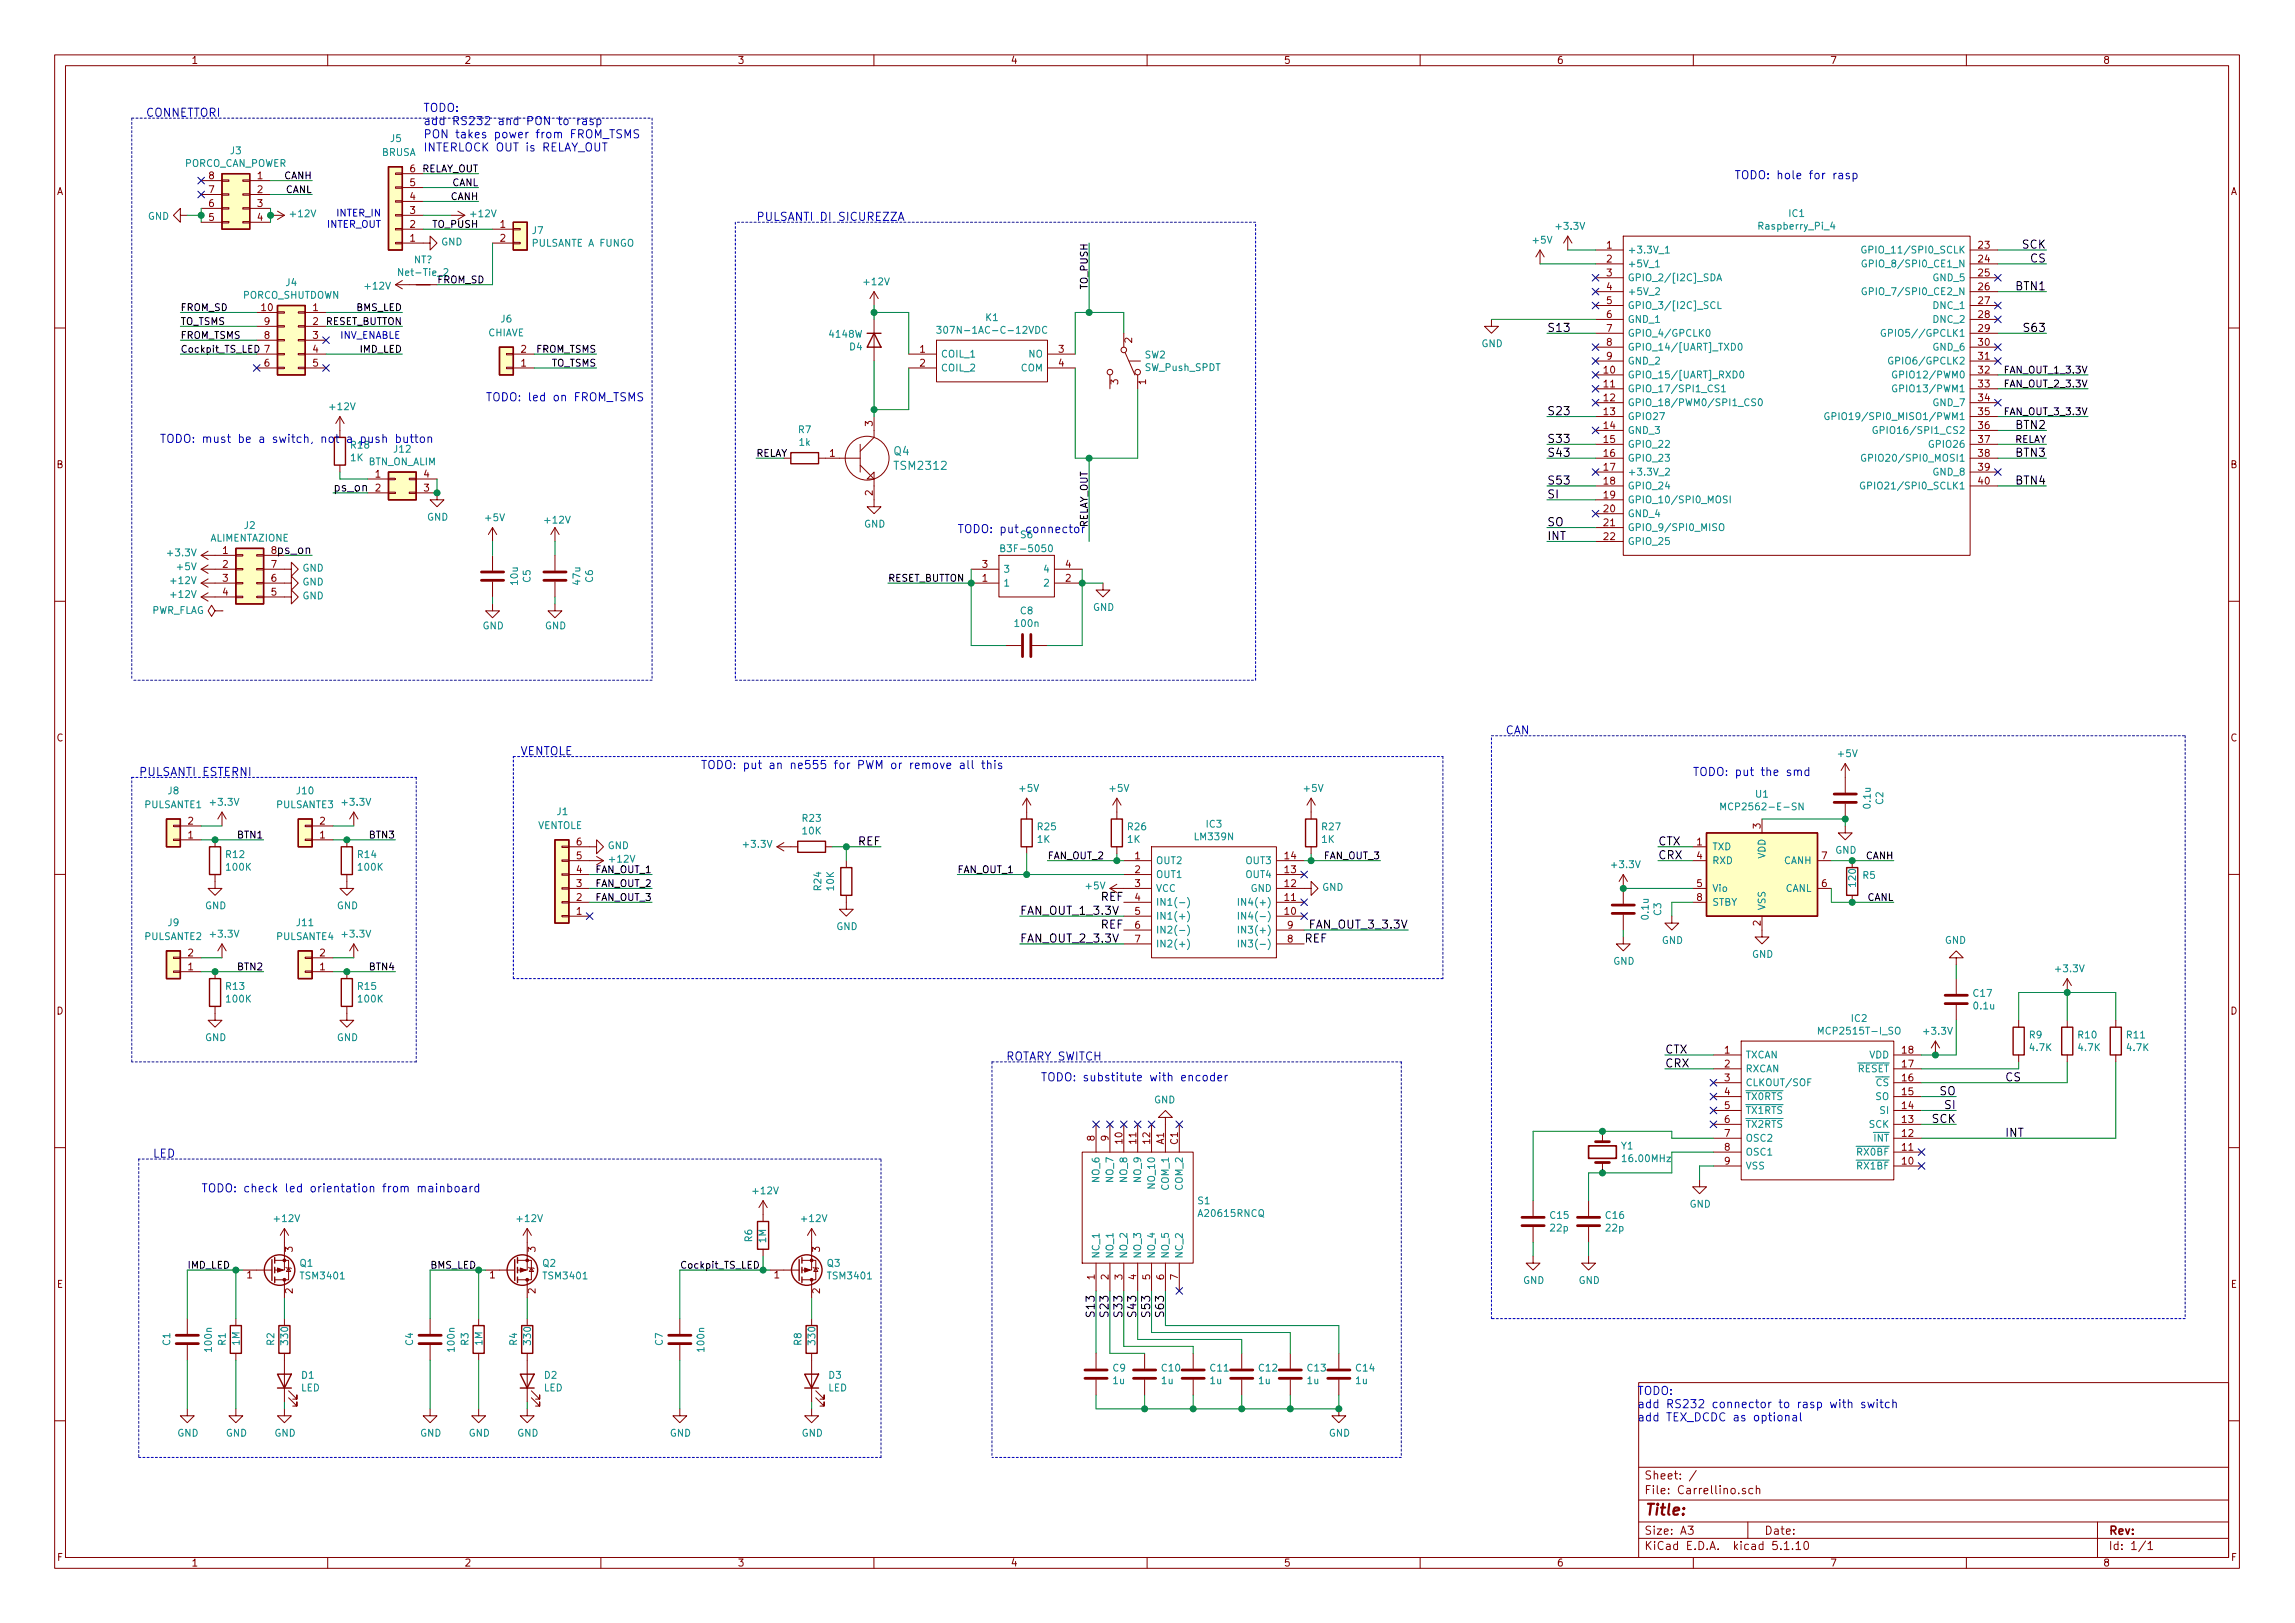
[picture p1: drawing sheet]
<svg xmlns="http://www.w3.org/2000/svg" width="420mm" height="297mm" viewBox="0 0 420 297" stroke-linecap="round" stroke-linejoin="round" font-family="sans-serif">
<defs><g id="words">
<text font-size="2.8" fill="#840000" x="301" y="277.3">Title:</text>
<g font-size="2.1" fill="#0000c2">
<text x="26.7" y="21.4">CONNETTORI</text>
<text x="77.5" y="20.5">TODO:</text>
<text x="77.5" y="22.9">add RS232 and PON to rasp</text>
<text x="77.5" y="25.3">PON takes power from FROM_TSMS</text>
<text x="77.5" y="27.7">INTERLOCK OUT is RELAY_OUT</text>
<text x="317.5" y="32.8">TODO: hole for rasp</text>
<text x="138.4" y="40.4">PULSANTI DI SICUREZZA</text>
<text x="88.9" y="73.4">TODO: led on FROM_TSMS</text>
<text x="29.2" y="81.1">TODO: must be a switch, not a push button</text>
<text x="175.3" y="97.6">TODO: put connector</text>
<text x="275.6" y="134.4">CAN</text>
<text x="25.4" y="142">PULSANTI ESTERNI</text>
<text x="95.2" y="138.2">VENTOLE</text>
<text x="128.3" y="140.8">TODO: put an ne555 for PWM or remove all this</text>
<text x="309.9" y="142">TODO: put the smd</text>
<text x="184.1" y="194.1">ROTARY SWITCH</text>
<text x="190.5" y="197.9">TODO: substitute with encoder</text>
<text x="27.9" y="211.9">LED</text>
<text x="36.8" y="218.2">TODO: check led orientation from mainboard</text>
<text x="299.7" y="255.3">TODO:</text>
<text x="299.7" y="257.7">add RS232 connector to rasp with switch</text>
<text x="299.7" y="260.1">add TEX_DCDC as optional</text>
</g>
<g font-size="2.1">
<text x="370.3" y="45.5">SCK</text>
<text x="369.2" y="53.1">BTN1</text>
<text x="371.8" y="48">CS</text>
<text x="283.2" y="60.7">S13</text>
<text x="370.9" y="60.7">S63</text>
<text x="283.2" y="76">S23</text>
<text x="283.2" y="83.6">S43</text>
<text x="283.2" y="81.1">S33</text>
<text x="369.2" y="78.5">BTN2</text>
<text x="369.2" y="83.6">BTN3</text>
<text x="61" y="90">ps_on</text>
<text x="283.2" y="88.7">S53</text>
<text x="369.2" y="88.7">BTN4</text>
<text x="283.2" y="91.2">SI</text>
<text x="51" y="101.4">ps_on</text>
<text x="283.2" y="98.8">INT</text>
<text x="283.2" y="96.3">SO</text>
<text x="157.1" y="154.7">REF</text>
<text x="303.5" y="154.7">CTX</text>
<text x="303.5" y="157.3">CRX</text>
<text x="186.7" y="167.4">FAN_OUT_1_3.3V</text>
<text x="201.6" y="164.9">REF</text>
<text x="186.7" y="172.5">FAN_OUT_2_3.3V</text>
<text x="201.6" y="170">REF</text>
<text x="238.8" y="172.5">REF</text>
<text x="240.2" y="170">FAN_OUT_3_3.3V</text>
<text x="304.8" y="192.8">CTX</text>
<text x="304.8" y="195.4">CRX</text>
<text x="367" y="197.9">CS</text>
<text x="355.1" y="200.4">SO</text>
<text x="356.2" y="203">SI</text>
<text x="353.7" y="205.5">SCK</text>
<text x="367" y="208.1">INT</text>
<text x="200.4" y="241.3" transform="rotate(-90 200.4 241.3)">S13</text>
<text x="202.9" y="241.3" transform="rotate(-90 202.9 241.3)">S23</text>
<text x="205.5" y="241.3" transform="rotate(-90 205.5 241.3)">S33</text>
<text x="208" y="241.3" transform="rotate(-90 208 241.3)">S43</text>
<text x="210.6" y="241.3" transform="rotate(-90 210.6 241.3)">S53</text>
<text x="213.1" y="241.3" transform="rotate(-90 213.1 241.3)">S63</text>
</g>
<g font-size="2.1" fill="#008484">
<text x="163.7" y="83.3">Q4</text>
<text x="164" y="86">TSM2312</text>
</g>
<g font-size="2.1" fill="#840000">
<text x="301" y="273.5">File: Carrellino.sch</text>
<text x="301" y="270.8">Sheet: /</text>
<text x="301" y="280.9">Size: A3</text>
<text x="323" y="280.9">Date:</text>
<text x="386" y="280.9">Rev:</text>
<text x="301" y="283.7">KiCad E.D.A. kicad 5.1.10</text>
<text x="386" y="283.7">Id: 1/1</text>
</g>
<g font-size="1.8" fill="#840000">
<text x="35" y="11.7">1</text>
<text x="85" y="11.7">2</text>
<text x="135" y="11.7">3</text>
<text x="185" y="11.7">4</text>
<text x="235" y="11.7">5</text>
<text x="285" y="11.7">6</text>
<text x="335" y="11.7">7</text>
<text x="385" y="11.7">8</text>
<text x="10.4" y="35.7">A</text>
<text x="38.3" y="35.3">7</text>
<text x="38.3" y="32.8">8</text>
<text x="47.1" y="32.8">1</text>
<text x="47.1" y="35.3">2</text>
<text x="75.1" y="34.1">5</text>
<text x="408.4" y="35.7">A</text>
<text x="38.3" y="40.4">5</text>
<text x="38.3" y="37.9">6</text>
<text x="47.1" y="37.9">3</text>
<text x="47.1" y="40.4">4</text>
<text x="75.1" y="41.7">2</text>
<text x="75.1" y="39.2">3</text>
<text x="75.1" y="36.6">4</text>
<text x="91.6" y="41.7">1</text>
<text x="75.1" y="44.2">1</text>
<text x="91.6" y="44.2">2</text>
<text x="294.2" y="45.5">1</text>
<text x="362.3" y="45.5">23</text>
<text x="294.2" y="48">2</text>
<text x="294.2" y="50.6">3</text>
<text x="294.2" y="53.1">4</text>
<text x="362.3" y="48">24</text>
<text x="362.3" y="50.6">25</text>
<text x="362.3" y="53.1">26</text>
<text x="47.9" y="56.9">10</text>
<text x="48.4" y="59.5">9</text>
<text x="57.3" y="56.9">1</text>
<text x="294.2" y="55.7">5</text>
<text x="294.2" y="58.2">6</text>
<text x="362.3" y="55.7">27</text>
<text x="362.3" y="58.2">28</text>
<text x="48.4" y="64.6">7</text>
<text x="48.4" y="62">8</text>
<text x="57.3" y="62">3</text>
<text x="57.3" y="64.6">4</text>
<text x="95.4" y="64.6">2</text>
<text x="168.4" y="64.6">1</text>
<text x="193.8" y="64.6">3</text>
<text x="207.3" y="62.7" transform="rotate(-90 207.3 62.7)">2</text>
<text x="294.2" y="60.7">7</text>
<text x="294.2" y="63.3">8</text>
<text x="294.2" y="65.8">9</text>
<text x="362.3" y="60.7">29</text>
<text x="362.3" y="63.3">30</text>
<text x="362.3" y="65.8">31</text>
<text x="48.4" y="67.1">6</text>
<text x="57.3" y="67.1">5</text>
<text x="95.4" y="67.1">1</text>
<text x="168.4" y="67.1">2</text>
<text x="193.8" y="67.1">4</text>
<text x="204.7" y="70.4" transform="rotate(-90 204.7 70.4)">3</text>
<text x="209.8" y="70.4" transform="rotate(-90 209.8 70.4)">1</text>
<text x="293.7" y="68.4">10</text>
<text x="293.7" y="70.9">11</text>
<text x="362.3" y="68.4">32</text>
<text x="362.3" y="70.9">33</text>
<text x="159.8" y="78" transform="rotate(-90 159.8 78)">3</text>
<text x="293.7" y="73.4">12</text>
<text x="293.7" y="76">13</text>
<text x="362.3" y="73.4">34</text>
<text x="362.3" y="76">35</text>
<text x="151.9" y="83.6">1</text>
<text x="293.7" y="78.5">14</text>
<text x="293.7" y="81.1">15</text>
<text x="293.7" y="83.6">16</text>
<text x="362.3" y="78.5">36</text>
<text x="362.3" y="81.1">37</text>
<text x="362.3" y="83.6">38</text>
<text x="10.4" y="85.7">B</text>
<text x="68.7" y="87.4">1</text>
<text x="68.7" y="90">2</text>
<text x="77.6" y="90">3</text>
<text x="77.6" y="87.4">4</text>
<text x="293.7" y="86.1">17</text>
<text x="293.7" y="88.7">18</text>
<text x="362.3" y="86.1">39</text>
<text x="362.3" y="88.7">40</text>
<text x="408.4" y="85.7">B</text>
<text x="159.8" y="90.7" transform="rotate(-90 159.8 90.7)">2</text>
<text x="293.7" y="91.2">19</text>
<text x="293.7" y="93.8">20</text>
<text x="40.8" y="101.4">1</text>
<text x="293.7" y="96.3">21</text>
<text x="293.7" y="98.8">22</text>
<text x="40.8" y="103.9">2</text>
<text x="40.8" y="106.5">3</text>
<text x="49.7" y="106.5">6</text>
<text x="49.7" y="103.9">7</text>
<text x="179.9" y="106.5">1</text>
<text x="179.9" y="103.9">3</text>
<text x="195.1" y="106.5">2</text>
<text x="195.1" y="103.9">4</text>
<text x="40.8" y="109">4</text>
<text x="49.7" y="109">5</text>
<text x="10.4" y="135.7">C</text>
<text x="408.4" y="135.7">C</text>
<text x="34.4" y="153.5">1</text>
<text x="34.4" y="150.9">2</text>
<text x="58.6" y="153.5">1</text>
<text x="58.6" y="150.9">2</text>
<text x="105.6" y="154.7">6</text>
<text x="310.7" y="154.7">1</text>
<text x="322.3" y="151.6" transform="rotate(-90 322.3 151.6)">3</text>
<text x="105.6" y="159.8">4</text>
<text x="105.6" y="157.3">5</text>
<text x="207.8" y="157.3">1</text>
<text x="207.8" y="159.8">2</text>
<text x="235.3" y="159.8">13</text>
<text x="235.3" y="157.3">14</text>
<text x="310.7" y="157.3">4</text>
<text x="333.5" y="157.3">7</text>
<text x="105.6" y="167.4">1</text>
<text x="105.6" y="164.9">2</text>
<text x="105.6" y="162.3">3</text>
<text x="207.8" y="162.3">3</text>
<text x="207.8" y="164.9">4</text>
<text x="207.8" y="167.4">5</text>
<text x="235.3" y="167.4">10</text>
<text x="235.3" y="164.9">11</text>
<text x="235.3" y="162.3">12</text>
<text x="310.7" y="162.3">5</text>
<text x="310.7" y="164.9">8</text>
<text x="333.5" y="162.3">6</text>
<text x="207.8" y="170">6</text>
<text x="207.8" y="172.5">7</text>
<text x="235.7" y="172.5">8</text>
<text x="235.7" y="170">9</text>
<text x="322.3" y="169.4" transform="rotate(-90 322.3 169.4)">2</text>
<text x="34.4" y="177.6">1</text>
<text x="34.4" y="175">2</text>
<text x="58.6" y="177.6">1</text>
<text x="58.6" y="175">2</text>
<text x="10.4" y="185.7">D</text>
<text x="408.4" y="185.7">D</text>
<text x="315.7" y="192.8">1</text>
<text x="315.7" y="195.4">2</text>
<text x="315.7" y="197.9">3</text>
<text x="348.3" y="197.9">16</text>
<text x="348.3" y="195.4">17</text>
<text x="348.3" y="192.8">18</text>
<text x="315.7" y="200.4">4</text>
<text x="315.7" y="203">5</text>
<text x="348.3" y="203">14</text>
<text x="348.3" y="200.4">15</text>
<text x="200.4" y="208.8" transform="rotate(-90 200.4 208.8)">8</text>
<text x="202.9" y="208.8" transform="rotate(-90 202.9 208.8)">9</text>
<text x="205.5" y="209.3" transform="rotate(-90 205.5 209.3)">10</text>
<text x="208" y="209.3" transform="rotate(-90 208 209.3)">11</text>
<text x="210.6" y="209.3" transform="rotate(-90 210.6 209.3)">12</text>
<text x="213.1" y="209.4" transform="rotate(-90 213.1 209.4)">A1</text>
<text x="215.6" y="209.4" transform="rotate(-90 215.6 209.4)">C1</text>
<text x="315.7" y="205.5">6</text>
<text x="315.7" y="208.1">7</text>
<text x="348.3" y="208.1">12</text>
<text x="348.3" y="205.5">13</text>
<text x="315.7" y="210.6">8</text>
<text x="315.7" y="213.1">9</text>
<text x="348.3" y="213.1">10</text>
<text x="348.3" y="210.6">11</text>
<text x="45.2" y="234">1</text>
<text x="53.6" y="229.1" transform="rotate(-90 53.6 229.1)">3</text>
<text x="89.7" y="234">1</text>
<text x="98" y="229.1" transform="rotate(-90 98 229.1)">3</text>
<text x="141.8" y="234">1</text>
<text x="150.1" y="229.1" transform="rotate(-90 150.1 229.1)">3</text>
<text x="10.4" y="235.7">E</text>
<text x="53.6" y="236.7" transform="rotate(-90 53.6 236.7)">2</text>
<text x="98" y="236.7" transform="rotate(-90 98 236.7)">2</text>
<text x="150.1" y="236.7" transform="rotate(-90 150.1 236.7)">2</text>
<text x="200.4" y="234.2" transform="rotate(-90 200.4 234.2)">1</text>
<text x="202.9" y="234.2" transform="rotate(-90 202.9 234.2)">2</text>
<text x="205.5" y="234.2" transform="rotate(-90 205.5 234.2)">3</text>
<text x="208" y="234.2" transform="rotate(-90 208 234.2)">4</text>
<text x="210.6" y="234.2" transform="rotate(-90 210.6 234.2)">5</text>
<text x="213.1" y="234.2" transform="rotate(-90 213.1 234.2)">6</text>
<text x="215.6" y="234.2" transform="rotate(-90 215.6 234.2)">7</text>
<text x="408.4" y="235.7">E</text>
<text x="10.5" y="285.7">F</text>
<text x="35" y="286.7">1</text>
<text x="85" y="286.7">2</text>
<text x="135" y="286.7">3</text>
<text x="185" y="286.7">4</text>
<text x="235" y="286.7">5</text>
<text x="285" y="286.7">6</text>
<text x="335" y="286.7">7</text>
<text x="385" y="286.7">8</text>
<text x="408.5" y="285.7">F</text>
</g>
<g font-size="1.8" fill="#008484">
<text x="42.2" y="28.2">J3</text>
<text x="69.9" y="28.5">BRUSA</text>
<text x="71.5" y="26">J5</text>
<text x="33.7" y="30.5">PORCO_CAN_POWER</text>
<text x="27.1" y="40.2">GND</text>
<text x="53.3" y="39.8">+12V</text>
<text x="86.3" y="39.8">+12V</text>
<text x="327.6" y="39.7">IC1</text>
<text x="80.8" y="44.9">GND</text>
<text x="97.5" y="42.8">J7</text>
<text x="97.6" y="45.1">PULSANTE A FUNGO</text>
<text x="280.7" y="44.6">+5V</text>
<text x="285.1" y="42">+3.3V</text>
<text x="297.9" y="46.4">+3.3V_1</text>
<text x="322.2" y="42">Raspberry_Pi_4</text>
<text x="342.4" y="46.4">GPIO_11/SPI0_SCLK</text>
<text x="52.4" y="52.4">J4</text>
<text x="67" y="53">+12V</text>
<text x="75.8" y="48.2">NT?</text>
<text x="158.3" y="52.2">+12V</text>
<text x="297.9" y="48.9">+5V_1</text>
<text x="297.9" y="51.5">GPIO_2/[I2C]_SDA</text>
<text x="342.5" y="48.9">GPIO_8/SPI0_CE1_N</text>
<text x="354" y="51.5">GND_5</text>
<text x="44.4" y="54.7">PORCO_SHUTDOWN</text>
<text x="91.7" y="59">J6</text>
<text x="180.5" y="58.8">K1</text>
<text x="297.9" y="54">+5V_2</text>
<text x="297.9" y="56.6">GPIO_3/[I2C]_SCL</text>
<text x="297.9" y="59.1">GND_1</text>
<text x="342.5" y="54">GPIO_7/SPI0_CE2_N</text>
<text x="354.1" y="56.6">DNC_1</text>
<text x="354.1" y="59.1">DNC_2</text>
<text x="89.4" y="61.6">CHIAVE</text>
<text x="152" y="61.8">4148W</text>
<text x="155.6" y="64.1">D4</text>
<text x="172.2" y="65.4">COIL_1</text>
<text x="173.4" y="61.1">307N-1AC-C-12VDC</text>
<text x="188.4" y="65.4">NO</text>
<text x="209.6" y="65.6">SW2</text>
<text x="271.2" y="63.5">GND</text>
<text x="297.9" y="61.6">GPIO_4/GPCLK0</text>
<text x="297.9" y="64.2">GPIO_14/[UART]_TXD0</text>
<text x="346.4" y="61.6">GPIO5//GPCLK1</text>
<text x="354" y="64.2">GND_6</text>
<text x="172.2" y="68">COIL_2</text>
<text x="186.9" y="68">COM</text>
<text x="209.6" y="67.9">SW_Push_SPDT</text>
<text x="297.9" y="69.3">GPIO_15/[UART]_RXD0</text>
<text x="297.9" y="71.8">GPIO_17/SPI1_CS1</text>
<text x="297.9" y="66.7">GND_2</text>
<text x="346.8" y="66.7">GPIO6/GPCLK2</text>
<text x="347.7" y="69.3">GPIO12/PWM0</text>
<text x="347.7" y="71.8">GPIO13/PWM1</text>
<text x="60.5" y="75.1">+12V</text>
<text x="297.9" y="74.3">GPIO_18/PWM0/SPI1_CS0</text>
<text x="297.9" y="76.9">GPIO27</text>
<text x="336.9" y="76.9">GPIO19/SPI0_MISO1/PWM1</text>
<text x="354" y="74.3">GND_7</text>
<text x="64.3" y="82.1">R18</text>
<text x="72.2" y="82.8">J12</text>
<text x="146.2" y="79.3">R7</text>
<text x="146.4" y="81.6">1k</text>
<text x="297.9" y="79.4">GND_3</text>
<text x="297.9" y="82">GPIO_22</text>
<text x="344.8" y="79.4">GPIO16/SPI1_CS2</text>
<text x="353.5" y="82">GPIO26</text>
<text x="64.2" y="84.4">1K</text>
<text x="67.4" y="85.2">BTN_ON_ALIM</text>
<text x="297.9" y="84.5">GPIO_23</text>
<text x="297.9" y="87">+3.3V_2</text>
<text x="297.9" y="89.6">GPIO_24</text>
<text x="342.4" y="89.6">GPIO21/SPI0_SCLK1</text>
<text x="342.7" y="84.5">GPIO20/SPI0_MOSI1</text>
<text x="354" y="87">GND_8</text>
<text x="78.2" y="95.3">GND</text>
<text x="89" y="95.4">+5V</text>
<text x="99.9" y="95.8">+12V</text>
<text x="297.9" y="92.1">GPIO_10/SPI0_MOSI</text>
<text x="297.9" y="94.7">GND_4</text>
<text x="30.9" y="101.8">+3.3V</text>
<text x="38.5" y="99.1">ALIMENTAZIONE</text>
<text x="44.8" y="96.8">J2</text>
<text x="158.2" y="96.6">GND</text>
<text x="184" y="101.1">B3F-5050</text>
<text x="186.9" y="98.5">S6</text>
<text x="297.9" y="97.2">GPIO_9/SPI0_MISO</text>
<text x="297.9" y="99.7">GPIO_25</text>
<text x="31.4" y="106.9">+12V</text>
<text x="32.5" y="104.4">+5V</text>
<text x="55.4" y="104.6">GND</text>
<text x="55.4" y="107.1">GND</text>
<text x="94.8" y="107" transform="rotate(-90 94.8 107)">10u</text>
<text x="97.1" y="106.6" transform="rotate(-90 97.1 106.6)">C5</text>
<text x="106.2" y="107" transform="rotate(-90 106.2 107)">47u</text>
<text x="108.6" y="106.6" transform="rotate(-90 108.6 106.6)">C6</text>
<text x="183.6" y="107.4">1</text>
<text x="183.6" y="104.8">3</text>
<text x="191.3" y="107.4">2</text>
<text x="191.3" y="104.8">4</text>
<text x="27.7" y="112.4">PWR_FLAG</text>
<text x="31.4" y="109.4">+12V</text>
<text x="55.4" y="109.7">GND</text>
<text x="186.8" y="112.4">C8</text>
<text x="200.1" y="111.8">GND</text>
<text x="88.3" y="115.2">GND</text>
<text x="99.8" y="115.2">GND</text>
<text x="186" y="114.7">100n</text>
<text x="336.6" y="138.6">+5V</text>
<text x="26.5" y="147.9">PULSANTE1</text>
<text x="30.8" y="145.4">J8</text>
<text x="38.7" y="147.5">+3.3V</text>
<text x="50.6" y="147.9">PULSANTE3</text>
<text x="54.4" y="145.4">J10</text>
<text x="62.8" y="147.5">+3.3V</text>
<text x="102" y="149.2">J1</text>
<text x="186.7" y="144.9">+5V</text>
<text x="203.3" y="144.9">+5V</text>
<text x="238.8" y="144.9">+5V</text>
<text x="316.3" y="148.3">MCP2562-E-SN</text>
<text x="321.5" y="146">U1</text>
<text x="342.5" y="147.8" transform="rotate(-90 342.5 147.8)">0.1u</text>
<text x="344.8" y="147.2" transform="rotate(-90 344.8 147.2)">C2</text>
<text x="98.4" y="151.7">VENTOLE</text>
<text x="111.3" y="155.4">GND</text>
<text x="136.3" y="155.2">+3.3V</text>
<text x="147" y="150.4">R23</text>
<text x="147" y="152.7">10K</text>
<text x="189.9" y="154.3">1K</text>
<text x="190" y="152">R25</text>
<text x="206.5" y="154.3">1K</text>
<text x="206.5" y="152">R26</text>
<text x="218.9" y="153.8">LM339N</text>
<text x="220.9" y="151.5">IC3</text>
<text x="242" y="154.3">1K</text>
<text x="242.1" y="152">R27</text>
<text x="313.4" y="155.6">TXD</text>
<text x="41.4" y="157">R12</text>
<text x="41.6" y="159.3">100K</text>
<text x="65.6" y="157">R14</text>
<text x="65.7" y="159.3">100K</text>
<text x="111.7" y="157.9">+12V</text>
<text x="211.6" y="158.2">OUT2</text>
<text x="211.6" y="160.7">OUT1</text>
<text x="228.2" y="160.7">OUT4</text>
<text x="228.2" y="158.2">OUT3</text>
<text x="295.2" y="158.9">+3.3V</text>
<text x="313.4" y="158.2">RXD</text>
<text x="323.2" y="157.2" transform="rotate(-90 323.2 157.2)">VDD</text>
<text x="326.6" y="158.2">CANH</text>
<text x="336" y="156.2">GND</text>
<text x="341.1" y="160.8">R5</text>
<text x="37.5" y="166.4">GND</text>
<text x="61.7" y="166.4">GND</text>
<text x="150.4" y="162.9" transform="rotate(-90 150.4 162.9)">R24</text>
<text x="152.7" y="162.9" transform="rotate(-90 152.7 162.9)">10K</text>
<text x="198.9" y="162.8">+5V</text>
<text x="211.6" y="163.2">VCC</text>
<text x="211.6" y="165.8">IN1(-)</text>
<text x="228" y="165.8">IN4(+)</text>
<text x="229" y="163.2">GND</text>
<text x="242.1" y="163">GND</text>
<text x="304.1" y="167.5" transform="rotate(-90 304.1 167.5)">C3</text>
<text x="313.4" y="163.2">Vio</text>
<text x="313.4" y="165.8">STBY</text>
<text x="323.2" y="166.7" transform="rotate(-90 323.2 166.7)">VSS</text>
<text x="326.8" y="163.2">CANL</text>
<text x="339.8" y="162.2" transform="rotate(-90 339.8 162.2)">120</text>
<text x="26.5" y="172">PULSANTE2</text>
<text x="30.8" y="169.5">J9</text>
<text x="38.7" y="171.6">+3.3V</text>
<text x="50.6" y="172">PULSANTE4</text>
<text x="54.4" y="169.5">J11</text>
<text x="62.8" y="171.6">+3.3V</text>
<text x="153.1" y="170.2">GND</text>
<text x="211.6" y="168.3">IN1(+)</text>
<text x="211.6" y="170.9">IN2(-)</text>
<text x="211.6" y="173.4">IN2(+)</text>
<text x="228" y="170.9">IN3(+)</text>
<text x="228.4" y="168.3">IN4(-)</text>
<text x="228.4" y="173.4">IN3(-)</text>
<text x="301.8" y="168.2" transform="rotate(-90 301.8 168.2)">0.1u</text>
<text x="304.2" y="172.8">GND</text>
<text x="356.1" y="172.7">GND</text>
<text x="295.4" y="176.6">GND</text>
<text x="320.8" y="175.3">GND</text>
<text x="376.5" y="177.9">+3.3V</text>
<text x="41.4" y="181.2">R13</text>
<text x="41.6" y="183.5">100K</text>
<text x="65.6" y="181.2">R15</text>
<text x="65.7" y="183.5">100K</text>
<text x="361.3" y="182.4">C17</text>
<text x="361.5" y="184.7">0.1u</text>
<text x="37.5" y="190.5">GND</text>
<text x="61.7" y="190.5">GND</text>
<text x="333.6" y="189.3">MCP2515T-I_SO</text>
<text x="339" y="187">IC2</text>
<text x="352.4" y="189.4">+3.3V</text>
<text x="371.6" y="190.1">R9</text>
<text x="380.5" y="190.1">R10</text>
<text x="389.4" y="190.1">R11</text>
<text x="319.5" y="193.7">TXCAN</text>
<text x="319.5" y="196.3">RXCAN</text>
<text x="340.1" y="196.3">RESET</text>
<text x="342.2" y="193.7">VDD</text>
<text x="371.7" y="192.4">4.7K</text>
<text x="380.6" y="192.4">4.7K</text>
<text x="389.5" y="192.4">4.7K</text>
<text x="211.3" y="201.9">GND</text>
<text x="319.5" y="198.8">CLKOUT/SOF</text>
<text x="319.5" y="201.3">TX0RTS</text>
<text x="319.5" y="203.9">TX1RTS</text>
<text x="343.4" y="201.3">SO</text>
<text x="343.5" y="198.8">CS</text>
<text x="344.3" y="203.9">SI</text>
<text x="319.5" y="206.4">TX2RTS</text>
<text x="319.5" y="209">OSC2</text>
<text x="342.2" y="206.4">SCK</text>
<text x="343.1" y="209">INT</text>
<text x="296.8" y="210.4">Y1</text>
<text x="297.4" y="212.7">16.00MHz</text>
<text x="319.5" y="211.5">OSC1</text>
<text x="319.5" y="214">VSS</text>
<text x="340.2" y="214">RX1BF</text>
<text x="340.2" y="211.5">RX0BF</text>
<text x="138" y="218.6">+12V</text>
<text x="201.3" y="216.2" transform="rotate(-90 201.3 216.2)">NO_6</text>
<text x="203.8" y="216.2" transform="rotate(-90 203.8 216.2)">NO_7</text>
<text x="206.4" y="216.2" transform="rotate(-90 206.4 216.2)">NO_8</text>
<text x="208.9" y="216.2" transform="rotate(-90 208.9 216.2)">NO_9</text>
<text x="211.5" y="217.2" transform="rotate(-90 211.5 217.2)">NO_10</text>
<text x="214" y="217.7" transform="rotate(-90 214 217.7)">COM_1</text>
<text x="216.5" y="217.7" transform="rotate(-90 216.5 217.7)">COM_2</text>
<text x="219.4" y="220.4">S1</text>
<text x="309.3" y="221">GND</text>
<text x="50.4" y="223.7">+12V</text>
<text x="94.8" y="223.7">+12V</text>
<text x="137.7" y="227.3" transform="rotate(-90 137.7 227.3)">R6</text>
<text x="140.3" y="227.4" transform="rotate(-90 140.3 227.4)">1M</text>
<text x="146.9" y="223.7">+12V</text>
<text x="219.7" y="222.7">A20615RNCQ</text>
<text x="283.9" y="223.1">C15</text>
<text x="283.9" y="225.4">22p</text>
<text x="294" y="223.1">C16</text>
<text x="294.1" y="225.4">22p</text>
<text x="54.9" y="231.8">Q1</text>
<text x="99.4" y="231.8">Q2</text>
<text x="151.5" y="231.8">Q3</text>
<text x="201.3" y="230.4" transform="rotate(-90 201.3 230.4)">NC_1</text>
<text x="203.8" y="230.4" transform="rotate(-90 203.8 230.4)">NO_1</text>
<text x="206.4" y="230.4" transform="rotate(-90 206.4 230.4)">NO_2</text>
<text x="208.9" y="230.4" transform="rotate(-90 208.9 230.4)">NO_3</text>
<text x="211.5" y="230.4" transform="rotate(-90 211.5 230.4)">NO_4</text>
<text x="214" y="230.4" transform="rotate(-90 214 230.4)">NO_5</text>
<text x="216.5" y="230.4" transform="rotate(-90 216.5 230.4)">NC_2</text>
<text x="55.2" y="234.1">TSM3401</text>
<text x="99.7" y="234.1">TSM3401</text>
<text x="151.7" y="234.1">TSM3401</text>
<text x="278.8" y="235">GND</text>
<text x="289" y="235">GND</text>
<text x="52.8" y="246" transform="rotate(-90 52.8 246)">330</text>
<text x="97.2" y="246" transform="rotate(-90 97.2 246)">330</text>
<text x="149.3" y="246" transform="rotate(-90 149.3 246)">330</text>
<text x="31.2" y="246.2" transform="rotate(-90 31.2 246.2)">C1</text>
<text x="38.8" y="247.2" transform="rotate(-90 38.8 247.2)">100n</text>
<text x="41.3" y="246.2" transform="rotate(-90 41.3 246.2)">R1</text>
<text x="43.9" y="246.2" transform="rotate(-90 43.9 246.2)">1M</text>
<text x="50.2" y="246.2" transform="rotate(-90 50.2 246.2)">R2</text>
<text x="75.6" y="246.2" transform="rotate(-90 75.6 246.2)">C4</text>
<text x="83.2" y="247.2" transform="rotate(-90 83.2 247.2)">100n</text>
<text x="85.8" y="246.2" transform="rotate(-90 85.8 246.2)">R3</text>
<text x="88.3" y="246.2" transform="rotate(-90 88.3 246.2)">1M</text>
<text x="94.7" y="246.2" transform="rotate(-90 94.7 246.2)">R4</text>
<text x="121.3" y="246.2" transform="rotate(-90 121.3 246.2)">C7</text>
<text x="129" y="247.2" transform="rotate(-90 129 247.2)">100n</text>
<text x="146.7" y="246.2" transform="rotate(-90 146.7 246.2)">R8</text>
<text x="203.8" y="251">C9</text>
<text x="212.8" y="251">C10</text>
<text x="221.6" y="251">C11</text>
<text x="230.5" y="251">C12</text>
<text x="239.4" y="251">C13</text>
<text x="248.3" y="251">C14</text>
<text x="55.1" y="254.6">LED</text>
<text x="55.2" y="252.3">D1</text>
<text x="99.5" y="254.6">LED</text>
<text x="99.7" y="252.3">D2</text>
<text x="151.6" y="254.6">LED</text>
<text x="151.8" y="252.3">D3</text>
<text x="203.8" y="253.3">1u</text>
<text x="212.7" y="253.3">1u</text>
<text x="221.6" y="253.3">1u</text>
<text x="230.5" y="253.3">1u</text>
<text x="239.4" y="253.3">1u</text>
<text x="248.3" y="253.3">1u</text>
<text x="32.5" y="262.9">GND</text>
<text x="41.4" y="262.9">GND</text>
<text x="50.2" y="262.9">GND</text>
<text x="76.9" y="262.9">GND</text>
<text x="85.8" y="262.9">GND</text>
<text x="94.7" y="262.9">GND</text>
<text x="122.6" y="262.9">GND</text>
<text x="146.8" y="262.9">GND</text>
<text x="243.3" y="262.9">GND</text>
</g>
<g font-size="1.8">
<text x="52" y="32.8">CANH</text>
<text x="52.2" y="35.3">CANL</text>
<text x="75.1" y="31.5">6 RELAY_OUT</text>
<text x="82.7" y="34.1">CANL</text>
<text x="79.3" y="41.7">TO_PUSH</text>
<text x="82.5" y="36.6">CANH</text>
<text x="73.5" y="50.5">Net-Tie_2</text>
<text x="80" y="51.9">FROM_SD</text>
<text x="199.1" y="52.8" transform="rotate(-90 199.1 52.8)">TO_PUSH</text>
<text x="33" y="56.9">FROM_SD</text>
<text x="33" y="59.5">TO_TSMS</text>
<text x="57.3" y="59.5">2 RESET_BUTTON</text>
<text x="65.2" y="56.9">BMS_LED</text>
<text x="33" y="62">FROM_TSMS</text>
<text x="33" y="64.6">Cockpit_TS_LED</text>
<text x="65.9" y="64.6">IMD_LED</text>
<text x="98.1" y="64.6">FROM_TSMS</text>
<text x="100.9" y="67.1">TO_TSMS</text>
<text x="367.3" y="68.4">FAN_OUT_1_3.3V</text>
<text x="367.3" y="70.9">FAN_OUT_2_3.3V</text>
<text x="367.3" y="76">FAN_OUT_3_3.3V</text>
<text x="138.4" y="83.6">RELAY</text>
<text x="368.7" y="81.1">RELAY</text>
<text x="49.7" y="101.4">8</text>
<text x="162.6" y="106.5">RESET_BUTTON</text>
<text x="43.6" y="153.5">BTN1</text>
<text x="67.8" y="153.5">BTN3</text>
<text x="109.1" y="159.8">FAN_OUT_1</text>
<text x="175.3" y="159.8">FAN_OUT_1</text>
<text x="191.8" y="157.3">FAN_OUT_2</text>
<text x="242.4" y="157.3">FAN_OUT_3</text>
<text x="341.6" y="157.3">CANH</text>
<text x="109.1" y="164.9">FAN_OUT_3</text>
<text x="109.1" y="162.3">FAN_OUT_2</text>
<text x="341.8" y="164.9">CANL</text>
<text x="43.6" y="177.6">BTN2</text>
<text x="67.8" y="177.6">BTN4</text>
<text x="34.3" y="232.2">IMD_LED</text>
<text x="78.7" y="232.2">BMS_LED</text>
<text x="124.5" y="232.2">Cockpit_TS_LED</text>
</g>
<g font-size="1.8" fill="#0000c2">
<text x="59.8" y="41.7">INTER_OUT</text>
<text x="61.8" y="39.6">INTER_IN</text>
<text x="62.2" y="62">INV_ENABLE</text>
<text x="199.1" y="96.6" transform="rotate(-90 199.1 96.6)">RELAY_OUT</text>
</g>
</g></defs>
<g fill="none" stroke="#840000" stroke-width=".18">
<path d="M10 10h400v277h-400zM12 12h396v273.1h-396zM60 10v2M110 10v2M160 10v2M210 10v2M260 10v2M310 10v2M360 10v2M33 39.4v-1.3l-1.3 1.3 1.3 1.3v-1.3h1.3M36.8 33.1h3.8M36.8 35.6h3.8"/>
<path d="M36.8 38.1h3.8M40.6 38h1.3v.3h-1.3zM40.6 32.9h1.3v.3h-1.3zM40.6 35.5h1.3v.2h-1.3zM44.4 38h1.3v.3h-1.3zM44.4 32.9h1.3v.3h-1.3zM44.4 35.5h1.3v.2h-1.3zM45.7 33.1h3.8M45.7 35.6h3.8M45.7 38.1h3.8M49.5 39.4h2.6M50.8 38.6l1.3 .8"/>
<path d="M52.1 39.4l-1.3 .8M72.4 34.2h1.3v.3h-1.3zM72.4 31.7h1.3v.2h-1.3zM72.4 36.7h1.3v.3h-1.3zM72.4 39.3h1.3v.2h-1.3zM73.7 39.4h3.8M73.7 36.9h3.8M73.7 34.3h3.8M73.7 31.8h3.8M82.5 39.4h2.6M83.8 38.6l1.3 .8M85.1 39.4l-1.3 .8"/>
<path d="M36.8 40.7h3.8M40.6 40.5h1.3v.3h-1.3zM44.4 40.5h1.3v.3h-1.3zM45.7 40.7h3.8M47 57.2h3.8M47 59.7h3.8M50.8 59.6h1.3v.3h-1.3zM50.8 57.1h1.3v.2h-1.3zM54.6 59.6h1.3v.3h-1.3zM54.6 57.1h1.3v.2h-1.3zM55.9 57.2h3.8M55.9 59.7h3.8"/>
<path d="M72.4 41.8h1.3v.3h-1.3zM72.4 44.4h1.3v.2h-1.3zM72.4 52.1l1.3 .8M72.4 52.1h7.6M73.7 44.5h5v-1.3l1.3 1.3-1.3 1.3v-1.3M73.7 41.9h3.8M73.7 51.3l-1.3 .8M90.2 41.9h3.8M90.2 44.5h3.8M94 44.4h1.2v.2h-1.2zM94 41.8h1.2v.3h-1.2zM160 53.4v2.5"/>
<path d="M160 58.5v7.6M160 53.4l-.7 1.2M160 53.4l.8 1.2M273 58.5v1.2h1.3l-1.3 1.3-1.2-1.3h1.2M281.9 45.8l-.7 1.2M281.9 45.8v2.5M281.9 45.8l.8 1.2M287 43.2l-.7 1.3M287 43.2v2.6M287 43.2l.8 1.3M292.1 45.8h5.1M292.1 48.3h5.1"/>
<path d="M292.1 50.8h5.1M292.1 53.4h5.1M292.1 55.9h5.1M292.1 58.5h5.1M297.2 43.2h63.5v58.4h-63.5zM360.7 45.8h5.1M360.7 48.3h5.1M360.7 50.8h5.1M360.7 53.4h5.1M360.7 55.9h5.1M360.7 58.5h5.1M10 60h2"/>
<path d="M47 64.8h3.8M47 67.3h3.8M47 62.3h3.8M50.8 67.2h1.3v.3h-1.3zM50.8 64.7h1.3v.2h-1.3zM50.8 62.1h1.3v.3h-1.3zM54.6 67.2h1.3v.3h-1.3zM54.6 64.7h1.3v.2h-1.3zM54.6 62.1h1.3v.3h-1.3zM55.9 64.8h3.8M55.9 67.3h3.8M55.9 62.3h3.8"/>
<path d="M62.2 76.2l-.7 1.3M62.2 76.2v3.8M62.2 76.2l.8 1.3M92.7 64.7h1.3v.2h-1.3zM92.7 67.2h1.3v.3h-1.3zM94 64.8h3.8M94 67.3h3.8M160 76.2v3.8l-2.5 2.6M166.4 64.8h5M166.4 67.3h5M171.4 62.3h20.4v7.6h-20.4zM191.8 64.8h5"/>
<path d="M191.8 67.3h5M203.2 68.6v2.6M205.7 61v2.5M206 64.6l1.8 4M206.8 66.1h2M208.3 68.6v2.6M292.1 68.6h5.1M292.1 71.2h5.1M292.1 73.7h5.1M292.1 76.2h5.1M292.1 78.8h5.1M292.1 61h5.1"/>
<path d="M292.1 63.5h5.1M292.1 66.1h5.1M360.7 68.6h5.1M360.7 71.2h5.1M360.7 73.7h5.1M360.7 76.2h5.1M360.7 78.8h5.1M360.7 61h5.1M360.7 63.5h5.1M360.7 66.1h5.1M408 60h2M62.2 85.1v1.3"/>
<path d="M67.3 87.7h3.8M67.3 90.2h3.8M71.1 90.1h1.3v.2h-1.3zM71.1 87.5h1.3v.3h-1.3zM74.9 90.1h1.3v.2h-1.3zM74.9 87.5h1.3v.3h-1.3zM76.2 90.2h3.8v1.3h1.3l-1.3 1.2-1.3-1.2h1.3M76.2 87.7h3.8M90.2 96.6l-.8 1.2M90.2 96.6v2.5M90.2 96.6l.7 1.2M101.6 96.6v2.5"/>
<path d="M101.6 96.6l-.8 1.2M101.6 96.6l.8 1.2M149.9 83.9h3.8M153.7 83.9h3.8zM157.5 81.3v5.1zM157.5 85.1l2.5 2.6v5h1.3l-1.3 1.3-1.3-1.3h1.3M160 86.4v1.3h-1.3zM292.1 83.9h5.1M292.1 81.3h5.1M292.1 86.4h5.1M292.1 88.9h5.1M292.1 91.5h5.1"/>
<path d="M292.1 94h5.1M292.1 96.6h5.1M292.1 99.1h5.1M360.7 83.9h5.1M360.7 81.3h5.1M360.7 86.4h5.1M360.7 88.9h5.1M10 110h2M36.8 106.7h6.4M36.8 104.2h6.4M36.8 101.6h6.4M36.8 109.3h6.4"/>
<path d="M36.8 101.6l1.3 .8M36.8 104.2l1.3 .7M36.8 109.3l1.3 .7M36.8 106.7l1.3 .8M38.1 100.9l-1.3 .7M38.1 103.4l-1.3 .8M38.1 108.5l-1.3 .8M38.1 106l-1.3 .7M39.4 111.8l-.7-1-.6 1 .6 1 .7-1h1.2M40.6 111.8h.1M43.2 109.1h1.2v.3h-1.2zM43.2 106.6h1.2v.2h-1.2z"/>
<path d="M43.2 101.5h1.2v.3h-1.2zM43.2 104h1.2v.3h-1.2zM47 109.1h1.3v.3h-1.3zM47 106.6h1.3v.2h-1.3zM47 101.5h1.3v.3h-1.3zM47 104h1.3v.3h-1.3zM48.3 104.2h5v-1.3l1.3 1.3-1.3 1.2v-1.2M48.3 109.3h5v-1.3l1.3 1.3-1.3 1.2v-1.2M48.3 106.7h5v-1.3l1.3 1.3-1.3 1.3v-1.3M48.3 101.6h3.8M90.2 110.5v1.3h1.2l-1.2 1.3-1.3-1.3h1.3M90.2 101.6v2.8"/>
<path d="M90.2 106.5v2.8M101.6 110.5v1.3h1.3l-1.3 1.3-1.3-1.3h1.3M101.6 101.6v2.8M101.6 106.5v2.8M177.8 106.7h5.1M177.8 104.2h5.1M182.9 101.6h10.1v7.7h-10.1zM184.1 118.1h2.8M189 118.1h2.8M193 106.7h5.1M193 104.2h5.1M201.9 106.7v1.3h1.3l-1.3 1.3-1.2-1.3h1.2"/>
<path d="M408 110h2M337.8 139.7v5.4M337.8 139.7l-.7 1.3M337.8 139.7l.8 1.3M31.7 151h1.3v.3h-1.3zM31.7 153.6h1.3v.2h-1.3zM33 153.7h3.8M33 151.2h3.8M39.4 153.7v1.3M40.6 148.6l-.7 1.3M40.6 148.6v2.6M40.6 148.6l.8 1.3"/>
<path d="M55.9 151h1.2v.3h-1.2zM55.9 153.6h1.2v.2h-1.2zM57.1 153.7h3.9M57.1 151.2h3.9M63.5 153.7v1.3M64.8 148.6v2.6M64.8 148.6l-.8 1.3M64.8 148.6l.7 1.3M102.9 157.4h1.2v.2h-1.2zM102.9 154.8h1.2v.3h-1.2zM102.9 159.9h1.2v.3h-1.2zM104.1 155h5.1v-1.3l1.3 1.3-1.3 1.2v-1.2"/>
<path d="M104.1 157.5h6.4M109.2 156.8l1.3 .7M110.5 157.5l-1.3 .8M142.2 155h3.8M142.2 155l1.3 .7M143.5 154.2l-1.3 .8M151.1 155h1.3M154.9 157.5v1.3M188 146.1l-.8 1.3M188 146.1v3.8M188 155v1.2M188 146.1l.7 1.3"/>
<path d="M204.5 146.1l-.8 1.3M204.5 146.1v3.8M204.5 155v1.2M204.5 146.1l.7 1.3M205.7 157.5h5.1M210.8 155h22.9v20.3h-22.9zM233.7 157.5h5.1M240 146.1l-.7 1.3M240 146.1v3.8M240 155v1.2M240 146.1l.8 1.3M309.9 157.5h2.5"/>
<path d="M309.9 155h2.5M322.6 149.9v2.5M332.7 157.5h2.6M337.8 151.2v1.2h1.3l-1.3 1.3-1.3-1.3h1.3M337.8 147.1v2.8M339.1 157.5v1.3M10 160h2M31.7 175.2h1.3v.2h-1.3zM31.7 177.7h1.3v.3h-1.3zM33 177.8h3.8M33 175.3h3.8M39.4 160.1v2.5h1.2l-1.2 1.3-1.3-1.3h1.3"/>
<path d="M39.4 177.8v1.3M40.6 172.8v2.5M40.6 172.8l-.7 1.2M40.6 172.8l.8 1.2M55.9 175.2h1.2v.2h-1.2zM55.9 177.7h1.2v.3h-1.2zM57.1 177.8h3.9M57.1 175.3h3.9M63.5 160.1v2.5h1.3l-1.3 1.3-1.3-1.3h1.3M63.5 177.8v1.3M64.8 172.8l-.8 1.2M64.8 172.8v2.5"/>
<path d="M64.8 172.8l.7 1.2M102.9 165h1.2v.3h-1.2zM102.9 167.5h1.2v.3h-1.2zM102.9 162.5h1.2v.2h-1.2zM104.1 160.1h3.8M104.1 167.7h3.8M104.1 165.1h3.8M104.1 162.6h3.8M154.9 163.9v2.5h1.3l-1.3 1.3-1.2-1.3h1.2M203.2 162.6h7.6M203.2 162.6l1.3 .8M204.5 161.8l-1.3 .8"/>
<path d="M205.7 160.1h5.1M205.7 167.7h5.1M205.7 165.1h5.1M205.7 170.2h5.1M205.7 172.8h5.1M233.7 162.6h6.3v-1.3l1.3 1.3-1.3 1.3v-1.3M233.7 160.1h5.1M233.7 167.7h5.1M233.7 165.1h5.1M233.7 170.2h5.1M233.7 172.8h5.1M297.2 171.5v1.3h1.2l-1.2 1.2-1.3-1.2h1.3"/>
<path d="M297.2 160.1l-.8 1.2M297.2 160.1v5.3M297.2 167.4v2.8M297.2 160.1l.7 1.2M306.1 167.7v1.2h1.2l-1.2 1.3-1.3-1.3h1.3M309.9 165.1h2.5M309.9 162.6h2.5M322.6 167.7v3.8h1.2l-1.2 1.3-1.3-1.3h1.3M332.7 162.6h2.6M339.1 163.9v1.2M358.1 175.3h1.3l-1.3-1.3-1.2 1.3h1.2v1.3M358.1 179.1v2.8"/>
<path d="M378.5 179.1l-.8 1.3M378.5 179.1v2.5M378.5 179.1l.7 1.3M408 160h2M39.4 184.2v2.5h1.2l-1.2 1.3-1.3-1.3h1.3M63.5 184.2v2.5h1.3l-1.3 1.3-1.3-1.3h1.3M313.7 193.1h5.1M313.7 198.2h5.1M313.7 195.6h5.1M318.8 190.5h27.9v25.4h-27.9zM346.7 193.1h5.1M346.7 198.2h5.1"/>
<path d="M346.7 195.6h5.1M354.3 190.5l-.7 1.3M354.3 190.5v2.6M354.3 190.5l.8 1.3M358.1 183.9v2.8M369.6 186.7v1.3M369.6 193.1v1.2M378.5 186.7v1.3M378.5 193.1v1.2M387.3 186.7v1.3M387.3 193.1v1.2M10 210h2"/>
<path d="M139.7 219.7l-.8 1.3M139.7 219.7v3.9M139.7 219.7l.8 1.3M198.1 210.9h20.3v20.3h-20.3zM200.7 205.8v5.1M203.2 205.8v5.1M205.7 205.8v5.1M208.3 205.8v5.1M210.8 205.8v5.1M213.4 204.5h1.2l-1.2-1.3-1.3 1.3h1.3v6.4M215.9 205.8v5.1M280.7 219.7v2.8"/>
<path d="M290.8 219.7v2.8M293.4 207v2M293.4 212.8v1.9M311.1 215.9v1.3h1.3l-1.3 1.3-1.2-1.3h1.2M313.7 213.4h5.1M313.7 210.9h5.1M313.7 208.3h5.1M313.7 205.8h5.1M313.7 203.2h5.1M313.7 200.7h5.1M346.7 213.4h5.1M346.7 210.9h5.1"/>
<path d="M346.7 208.3h5.1M346.7 205.8h5.1M346.7 203.2h5.1M346.7 200.7h5.1M408 210h2M44.4 232.4h5.4M50.3 230.7h2.5v3.5h-2.5M52.1 224.8v7.6h-1.8M52.1 224.8l-.8 1.3M52.1 234.2v3.3M52.1 224.8l.7 1.3M52.3 231.9l.2 .2h.7l.1 .1"/>
<path d="M52.8 232.1l.4 .6h-.7zM88.9 232.4h5.3M94.7 230.7h2.6v3.5h-2.6M96.5 224.8v7.6h-1.8M96.5 234.2v3.3M96.5 224.8l-.7 1.3M96.5 224.8l.8 1.3M96.8 231.9l.1 .2h.8l.1 .1M97.3 232.1l.4 .6h-.8zM139.7 228.6v1.3M141 232.4h5.3M146.8 230.7h2.6v3.5h-2.6"/>
<path d="M148.6 224.8v7.6h-1.8M148.6 234.2v3.3M148.6 224.8l-.8 1.3M148.6 224.8l.8 1.3M148.8 231.9l.2 .2h.7l.2 .1M149.4 232.1l.3 .6h-.7zM200.7 231.2v5.1M203.2 231.2v5.1M205.7 231.2v5.1M208.3 231.2v5.1M210.8 231.2v5.1M213.4 231.2v5.1"/>
<path d="M215.9 231.2v5.1M280.7 229.9v1.3h1.2l-1.2 1.2-1.3-1.2h1.3M280.7 224.6v2.8M290.8 229.9v1.3h1.3l-1.3 1.2-1.2-1.2h1.2M290.8 224.6v2.8M34.3 257.8v1.3h1.3l-1.3 1.3-1.3-1.3h1.3M34.3 241.3v2.8M34.3 246.2v2.8M43.2 257.8v1.3h1.2l-1.2 1.3-1.3-1.3h1.3M43.2 241.3v1.3M43.2 247.7v1.3M52.1 257.8v1.3h1.2l-1.2 1.3-1.3-1.3h1.3"/>
<path d="M52.1 241.3v1.3M52.1 247.7v8.9M52.8 255.8l1.6 1.5v-.7v.7h-.8M52.8 254.5l1.6 1.6v-.8v.8h-.8M78.7 257.8v1.3h1.3l-1.3 1.3-1.2-1.3h1.2M78.7 241.3v2.8M78.7 246.2v2.8M87.6 257.8v1.3h1.3l-1.3 1.3-1.2-1.3h1.2M87.6 241.3v1.3M87.6 247.7v1.3M96.5 257.8v1.3h1.3l-1.3 1.3-1.3-1.3h1.3M96.5 241.3v1.3"/>
<path d="M96.5 247.7v8.9M97.3 255.8l1.5 1.5v-.7v.7h-.8M97.3 254.5l1.5 1.6v-.8v.8h-.8M124.5 257.8v1.3h1.2l-1.2 1.3-1.3-1.3h1.3M124.5 241.3v2.8M124.5 246.2v2.8M148.6 257.8v1.3h1.3l-1.3 1.3-1.3-1.3h1.3M148.6 241.3v1.3M148.6 247.7v8.9M149.4 255.8l1.5 1.5v-.7v.7h-.8M149.4 254.5l1.5 1.6v-.8v.8h-.8M200.7 247.7v2.8"/>
<path d="M200.7 252.5v2.8M209.5 247.7v2.8M209.5 252.5v2.8M218.4 247.7v2.8M218.4 252.5v2.8M227.3 247.7v2.8M227.3 252.5v2.8M236.2 247.7v2.8M236.2 252.5v2.8M245.1 257.8v1.3h1.3l-1.3 1.3-1.3-1.3h1.3M245.1 247.7v2.8M245.1 252.5v2.8"/>
<path d="M300 253h108v32.1h-108zM10 260h2M300 278.5h108M300 274.5h108M300 268.5h108M309 279.3h1l-.5 .6 .4 .1v.7l-.2 .1-.7-.1M310.5 269.1l-1.2 2M319.5 272.5l-.3-.1-.2 .2v.2l.5 .2v.3h-.5M320 278.5v3M320.9 272.5l-.4-.1-.3 .3v.6l.3 .1 .4-.1M321.5 272.5l.2-.1 .4 .1 .1 .9M321.5 271.9v1.5"/>
<path d="M384 278.5v6.6M408 260h2M60 285.1v1.9M110 285.1v1.9M160 285.1v1.9M210 285.1v1.9M260 285.1v1.9M300 281.5h108M310 285.1v1.9M326.7 282.5l.4-.4v1.5M326.7 283.6h.8M328.2 283.5v.1"/>
<path d="M328.8 282.5l.4-.4v1.5M328.8 283.6h.9M330.4 282.3l.3-.2a.94 .94 0 0 1 0 1.5l-.4-.3v-.6zM360 285.1v1.9M392.8 282l-1.3 2M393.2 282.5l.5-.4v1.5M393.2 283.6h.9"/>
<circle cx="203.2" cy="68.1" r=".51"/>
<circle cx="205.7" cy="64" r=".51"/>
<circle cx="208.3" cy="68.1" r=".51"/>
<circle cx="158.7" cy="83.9" r="4"/>
</g>
<g fill="none" stroke="#840000" stroke-width=".25">
<path d="M40.6 31.8h5.1v10.1h-5.1zM71.1 30.5h2.6v15.3h-2.6zM50.8 55.9h5.1v12.7h-5.1zM76.2 52.1h2.5M94 40.7h2.5v5.1h-2.5zM91.4 63.5h2.6v5.1h-2.6zM158.7 61h2.6M160 61l1.3 2.5h-2.6zM61.2 80h2v5.1h-2zM71.1 86.4h5.1v5.1h-5.1zM144.8 82.8h5.1v2.1h-5.1zM43.2 100.4h5.1v10.1h-5.1z"/>
<path d="M30.5 149.9h2.5v5.1h-2.5zM38.4 155h2v5.1h-2zM54.6 149.9h2.5v5.1h-2.5zM62.5 155h2v5.1h-2zM101.6 153.7h2.5v15.2h-2.5zM146 154h5.1v2h-5.1zM153.9 158.8h2.1v5.1h-2.1zM186.9 149.9h2.1v5.1h-2.1zM203.5 149.9h2v5.1h-2zM239 149.9h2v5.1h-2zM312.4 152.4h20.3v15.3h-20.3zM338.1 158.8h2v5.1h-2z"/>
<path d="M30.5 174h2.5v5.1h-2.5zM38.4 179.1h2v5.1h-2zM54.6 174h2.5v5.1h-2.5zM62.5 179.1h2v5.1h-2zM368.6 188h2v5.1h-2zM377.4 188h2.1v5.1h-2.1zM386.3 188h2.1v5.1h-2.1zM49.8 230.5v3.9M50.3 230.2v1M50.3 231.9v1.1M50.3 233.7v1M94.2 230.5v3.9"/>
<path d="M94.7 230.2v1M94.7 231.9v1.1M94.7 233.7v1M138.7 223.6h2v5h-2zM146.3 230.5v3.9M146.8 230.2v1M146.8 231.9v1.1M146.8 233.7v1M42.2 242.6h2v5.1h-2zM50.8 251.5h2.5l-1.2 2.5zM50.8 254h2.5M51.1 242.6h2v5.1h-2z"/>
<path d="M86.6 242.6h2v5.1h-2zM95.2 251.5h2.6l-1.3 2.5zM95.2 254h2.6M95.5 242.6h2v5.1h-2zM147.3 251.5h2.6l-1.3 2.5zM147.3 254h2.6M147.6 242.6h2v5.1h-2z"/>
<circle cx="51.2" cy="232.4" r="2.79"/>
<circle cx="95.6" cy="232.4" r="2.79"/>
<circle cx="147.7" cy="232.4" r="2.79"/>
</g>
<g fill="none" stroke="#008484" stroke-width=".18">
<path d="M73.7 49.2v1.2l-.7-1.2v1.2M81.3 49.3l.5-.1 .2 .3-.1 .2-.7 .7h.8M171.5 59.7h.8l-.4 .5 .3 .1 .1 .5-.3 .2-.5-.1M172.9 59.9l.2-.2a.69 .69 0 0 1 .4 .7 .69 .69 0 0 1-.4 .6l-.3-.2v-.3zM189.6 59.7a.64 .64 0 0 1 .8 .7 .64 .64 0 0 1-.8 .6zM191.6 59.9a.6 .6 0 0 0-.8 .4 .6 .6 0 0 0 .6 .7l.2-.1M303.1 47.9l.4-.3v1.3M303.1 52.8l.5-.1 .2 .3v.2l-.8 .7h.8M303.1 48.9h.7M304.9 45.4l.4-.4v1.3M304.9 46.3h.7M313.3 50.1a.64 .64 0 0 1 .7 .7 .64 .64 0 0 1-.7 .6z"/>
<path d="M314 55.3a.6 .6 0 0 0-.9 .5 .6 .6 0 0 0 .6 .7l.3-.2M314.3 51.4l.5-1.3 .4 1.3M314.5 51h.6M314.5 55.2v1.3h.6M335.5 40.6l-.3 .9h.7M335.8 41.1v.8M341.6 45.1a.59 .59 0 0 0-.8 .6 .59 .59 0 0 0 .8 .6v-.5h-.2M341.6 47.7a.59 .59 0 0 0-.7 .5 .59 .59 0 0 0 .7 .6l.1-.5h-.2M341.6 52.7a.59 .59 0 0 0-.7 .6 .59 .59 0 0 0 .7 .6l.1-.5h-.2M312.5 60.4l.1-.1a.69 .69 0 0 1 .5 .6 .69 .69 0 0 1-.5 .7l-.2-.3-.1-.2zM314.7 70.5l-.5-.1-.2 .2v.3l.6 .3 .1 .3-.2 .2h-.5M315.2 70.8l.3-.4v1.3"/>
<path d="M315.2 71.7h.7M317 62.8a.64 .64 0 0 1 .7 .7 .64 .64 0 0 1-.7 .6zM317.3 67.9a.64 .64 0 0 1 .7 .6 .64 .64 0 0 1-.7 .7zM318.3 63l.2-.2a.69 .69 0 0 1 .4 .7 .69 .69 0 0 1-.4 .6l-.2-.2-.1-.3zM318.6 68l.2-.1a.69 .69 0 0 1 .4 .6 .69 .69 0 0 1-.4 .7l-.2-.2-.1-.3zM321.4 73.1l-.5-.1-.2 .2 .1 .3 .6 .3v.3l-.2 .2-.5-.1M322 73.1l.2-.1a.67 .67 0 0 1 .4 .6 .67 .67 0 0 1-.4 .7l-.3-.3v-.2zM334.8 75.6a.59 .59 0 0 0-.7 .6 .59 .59 0 0 0 .7 .5v-.4h-.2M335.4 76.2l.7-.1v-.4l-.7-.2v1.3M343.6 78.1a.59 .59 0 0 0-.7 .6 .59 .59 0 0 0 .7 .6l.1-.5h-.3M344.2 78.7h.6l.2-.2-.1-.3-.7-.1v1.2M345.1 60.4a.59 .59 0 0 0-.7 .5 .59 .59 0 0 0 .7 .6l.1-.5h-.2"/>
<path d="M345.7 60.9h.7v-.5l-.7-.1v1.3M346.5 65.4a.59 .59 0 0 0-.8 .6 .59 .59 0 0 0 .8 .6v-.5h-.2M347.2 68a.59 .59 0 0 0-.8 .6 .59 .59 0 0 0 .8 .5v-.5h-.2M347.2 70.5a.59 .59 0 0 0-.8 .6 .59 .59 0 0 0 .8 .6v-.5h-.2M192.1 99.8l.2-.1a.69 .69 0 0 1 .4 .6 .69 .69 0 0 1-.4 .7l-.3-.3-.1-.2zM304.9 85.8l.5-.1 .2 .3-.7 1h.7M314.8 96l.3-.2a.44 .44 0 0 1 .5 .5l-.1 .6-.2 .2h-.4a1.07 1.07 0 0 1-.1-1.1zM316.2 90.8h-.5l-.2 .1 .1 .4 .6 .3v.2l-.2 .2h-.5M316.8 90.8v1.2M341.3 88.3a.59 .59 0 0 0-.7 .6 .59 .59 0 0 0 .7 .5l.1-.4h-.3M341.5 83.2a.59 .59 0 0 0-.7 .6 .59 .59 0 0 0 .7 .6l.1-.5h-.3M342.1 83.8h.6l.1-.5-.7-.2v1.3"/>
<path d="M183.2 100.3h.6v-.5l-.6-.1v1.3h.5l.3-.3v-.2l-.3-.2M315 148.2v-1.2l.5 .9 .4-.9v1.2M330.1 147v1.2l-.7-1.2v1.2M216 165.2h.9M216 170.3h.9M217.4 164.2a1.47 1.47 0 0 1 0 2M217.4 166.8a1.47 1.47 0 0 1 0 1.9M217.4 169.3a1.47 1.47 0 0 1 0 2M217.4 171.9a1.47 1.47 0 0 1 0 1.9M226.7 164.4v1.3M226.7 167v1.2M226.7 169.5v1.3"/>
<path d="M226.7 172v1.3M228 167v1.2l-.7-1.2v1.2M228 164.4v1.3l-.7-1.3v1.3M228 172v1.3l-.7-1.3v1.3M228 169.5v1.3l-.7-1.3v1.3M331.6 197.4h-.6v1.3M332.9 189.3v-1.3l.4 .9 .5-.9v1.3M347.1 188.2l.2-.2a.45 .45 0 0 1 .6 .4l-.2 .8h-.5a.92 .92 0 0 1-.1-1z"/>
</g>
<g fill="#ffffc2" stroke="#ffffc2" stroke-width=".18">
<path d="M40.6 31.8h5.1v10.1h-5.1z"/>
<path d="M94 40.7h2.5v5.1h-2.5z"/>
<path d="M30.5 174h2.5v5.1h-2.5z"/>
<path d="M91.4 63.5h2.6v5.1h-2.6z"/>
<path d="M30.5 149.9h2.5v5.1h-2.5z"/>
<path d="M50.8 55.9h5.1v12.7h-5.1z"/>
<path d="M43.2 100.4h5.1v10.1h-5.1z"/>
<path d="M312.4 152.4h20.3v15.3h-20.3z"/>
<path d="M71.1 30.5h2.6v15.3h-2.6z"/>
<path d="M54.6 174h2.5v5.1h-2.5z"/>
<path d="M54.6 149.9h2.5v5.1h-2.5z"/>
<path d="M71.1 86.4h5.1v5.1h-5.1z"/>
<path d="M101.6 153.7h2.5v15.2h-2.5z"/>
</g>
<g fill="none" stroke="#840000" stroke-width=".51">
<path d="M88.1 104.7h4.1M88.1 106.2h4.1M99.6 104.7h4M99.6 106.2h4M187.2 116.1v4.1M188.7 116.1v4.1M335.8 145.3h4.1M335.8 146.8h4.1M295.1 165.6h4.1M295.1 167.2h4.1M356.1 183.7h4.1M356.1 182.2h4.1"/>
<path d="M292.1 209h2.5M292.1 212.8h2.5M278.6 224.3h4.1M278.6 222.8h4.1M288.8 224.3h4.1M288.8 222.8h4.1M32.3 245.9h4M32.3 244.4h4M76.7 245.9h4.1M76.7 244.4h4.1M122.4 245.9h4.1M122.4 244.4h4.1"/>
<path d="M198.6 252.3h4.1M198.6 250.7h4.1M207.5 252.3h4.1M207.5 250.7h4.1M216.4 252.3h4.1M216.4 250.7h4.1M225.3 252.3h4.1M225.3 250.7h4.1M234.2 252.3h4.1M234.2 250.7h4.1M243.1 252.3h4M243.1 250.7h4"/>
</g>
<g fill="#840000" stroke="#840000" stroke-width=".18">
<path d="M95.2 232.1l1.1 .3-1.1 .4z"/>
<path d="M147.3 232.1l1 .3-1 .4z"/>
<path d="M50.8 232.1l1 .3-1 .4z"/>
<circle cx="96.5" cy="230.7" r=".25"/>
<circle cx="96.5" cy="234.2" r=".25"/>
<circle cx="148.6" cy="230.7" r=".25"/>
<circle cx="148.6" cy="234.2" r=".25"/>
<circle cx="52.1" cy="230.7" r=".25"/>
<circle cx="52.1" cy="234.2" r=".25"/>
</g>
<path d="M290.8 209.7h5.1v2.3h-5.1z" fill="none" stroke="#840000" stroke-width=".3"/>
<g fill="none" stroke="#0000c2" stroke-width=".18" stroke-dasharray=".4 .4">
<path d="M24.1 21.6v102.9M24.1 21.6h95.3M119.4 21.6v102.9M134.6 40.7v83.8M229.9 40.7h-95.3M94 138.5h170.2M119.4 124.5h-95.3M134.6 124.5h95.3M229.9 124.5v-83.8M264.2 138.5v40.6M273 134.7h127M400 134.7v106.6"/>
<path d="M24.1 142.3h52.1M76.2 142.3v52M94 179.1v-40.6M264.2 179.1h-170.2M24.1 194.3v-52M76.2 194.3h-52.1M181.6 194.3h74.9M181.6 194.3v72.4M256.5 194.3v72.4M25.4 212.1v54.6M161.3 212.1h-135.9M273 241.3v-106.6"/>
<path d="M400 241.3h-127M25.4 266.7h135.9M161.3 266.7v-54.6M256.5 266.7h-74.9"/>
</g>
<g fill="none" stroke="#008400" stroke-width=".18">
<path d="M34.3 39.4h2.5M36.8 38.1v2.6M49.5 35.6h7.6M49.5 33.1h7.6M49.5 38.1v2.6M77.5 31.8h10.1M77.5 34.3h10.1M77.5 36.9h10.1M77.5 39.4h5M33 57.2h14M33 59.7h14M59.7 57.2h14"/>
<path d="M59.7 59.7h14M77.5 41.9h12.7M90.2 44.5v7.6h-10.2M160 57.2h6.4v7.6M160 55.9v2.6M199.4 44.5v12.7M273 58.5h19.1M281.9 48.3h10.2M287 45.8h5.1M365.8 53.4h8.8M365.8 45.8h8.8M365.8 48.3h8.8"/>
<path d="M33 62.3h14M33 64.8h14M59.7 64.8h14M97.8 67.3h11.4M97.8 64.8h11.4M160 66.1v10.1M166.4 67.3v7.7h-6.4M196.8 67.3v16.6h11.5v-12.7M205.7 61v-3.8h-8.9v7.6M283.2 61h8.9M283.2 76.2h8.9M365.8 61h8.8"/>
<path d="M365.8 76.2h16.5M365.8 78.8h8.8M365.8 68.6h16.5M365.8 71.2h16.5M61 90.2h6.3M62.2 86.4v1.3h5.1M80 87.7v2.5M90.2 99.1v2.5M101.6 99.1v2.5M138.4 83.9h5.1M199.4 83.9v15.2M283.2 81.3h8.9"/>
<path d="M283.2 88.9h8.9M283.2 83.9h8.9M283.2 99.1h8.9M283.2 96.6h8.9M283.2 91.5h8.9M365.8 81.3h8.8M365.8 88.9h8.8M365.8 83.9h8.8M52.1 101.6h5M90.2 109.3v1.2M101.6 109.3v1.2M162.6 106.7h15.2"/>
<path d="M177.8 104.2v13.9h6.3M198.1 106.7h3.8M198.1 104.2v13.9h-6.3M36.8 151.2h3.8M36.8 153.7h11.5M61 151.2h3.8M61 153.7h11.4M152.4 155h8.9M154.9 155v2.5M188 156.2v3.9M191.8 157.5h13.9M204.5 156.2v1.3"/>
<path d="M238.8 157.5h13.9M240 156.2v1.3M303.5 157.5h6.4M303.5 155h6.4M322.6 149.9h15.2v1.3M335.3 157.5h11.4M36.8 177.8h11.5M36.8 175.3h3.8M61 177.8h11.4M61 175.3h3.8M107.9 160.1h11.5M107.9 165.1h11.5"/>
<path d="M107.9 162.6h11.5M175.3 160.1h30.4M186.7 172.8h19M186.7 167.7h19M238.8 170.2h19M297.2 162.6h12.7M297.2 170.2v1.3M309.9 165.1h-3.8v2.6M335.3 162.6v2.5h11.4M358.1 176.6v2.5M304.8 195.6h8.9M304.8 193.1h8.9"/>
<path d="M358.1 186.7v6.4h-6.3M369.6 194.3v1.3h-17.8M369.6 186.7v-5.1h17.7v5.1M378.5 181.6v5.1M378.5 194.3v3.9h-26.7M387.3 194.3v14h-35.5M313.7 208.3h-7.6v-1.3h-25.4v12.7M313.7 210.9h-7.6v3.8h-15.3v5M313.7 213.4h-2.6v2.5M351.8 205.8h6.3M351.8 203.2h6.3M351.8 200.7h6.3"/>
<path d="M43.2 232.4v8.9M44.4 232.4h-10.1v8.9M52.1 237.5v3.8M87.6 232.4v8.9M88.9 232.4h-10.2v8.9M96.5 237.5v3.8M139.7 229.9v2.5M141 232.4h-16.5v8.9M148.6 237.5v3.8M200.7 236.3v11.4M203.2 236.3v11.4h6.3M205.7 236.3v10.1h12.7v1.3"/>
<path d="M208.3 236.3v8.8h19v2.6M210.8 236.3v7.6h25.4v3.8M213.4 236.3v6.3h31.7v5.1M280.7 227.4v2.5M290.8 227.4v2.5M34.3 249v8.8M43.2 249v8.8M52.1 256.6v1.2M78.7 249v8.8M87.6 249v8.8M96.5 256.6v1.2M124.5 249v8.8"/>
<path d="M148.6 256.6v1.2M200.7 255.3v2.5h44.4v-2.5M209.5 255.3v2.5M218.4 255.3v2.5M227.3 255.3v2.5M236.2 255.3v2.5"/>
</g>
<path d="M46.7 63.2a.64 .64 0 0 1 .7 .6 .64 .64 0 0 1-.7 .7zM138.1 230.8a.64 .64 0 0 1 .8 .7 .64 .64 0 0 1-.8 .6z" fill="none" stroke="#000" stroke-width=".18"/>
<g fill="none" stroke="#0000c2" stroke-width=".18">
<path d="M105.8 21.8v1M106.2 21.8l-.3 .1-.1 .2M106.7 21.9h.6l.1 .9M107.4 22.2h-.5a.31 .31 0 0 0-.3 .3 .31 .31 0 0 0 .3 .3l.5-.1M108.6 21.9a.36 .36 0 0 0-.6 .1l.1 .2 .5 .3-.2 .3-.4-.1M109.3 21.9l.4-.1 .3 .3v.4l-.1 .2h-.6M109.3 21.8v1.5M110.7 26.1v1.5M113.8 23.8a.62 .62 0 0 0-.8 .1v.4l.6 .3 .2 .3-.3 .3h-.6M114.4 25.2v-1.5l.5 1.1 .5-1.1v1.5M116.9 23.8l-.5-.1-.3 .2v.4l.7 .3 .1 .3-.3 .3h-.5M164.6 39.9h.7"/>
<path d="M336.7 31.8h.6v.9M337.3 32.1h-.5l-.2 .3 .1 .3h.1h.5M338.6 31.8l-.4-.1-.2 .2v.2l.6 .2v.4h-.6M339.3 31.8l.4-.1 .3 .3v.4l-.2 .3h-.5M339.3 31.7v1.5M164.5 40.3l.5-1.5 .5 1.5M70.1 79.5v1.5M72.6 79.5v1.5M73.9 80v.8a.37 .37 0 0 0 .3 .2 .37 .37 0 0 0 .4-.2M74.6 80v1M75.1 80h.6M75.3 79.5v1.3l.1 .1 .3 .1"/>
<path d="M75.9 80h.6M76.1 79.5v1.3l.4 .2M78.4 80v1M115.2 73.4v-1.5l.4 1 .6-1v1.5M117.7 71.9h-.6l-.2 .1v.4l.6 .3 .2 .4-.3 .3-.6-.1M70.1 80.1l.1-.1a.36 .36 0 0 1 .5 .2v.8M72.6 80h.4l.3 .3v.4l-.1 .2h-.6M77 80.1l.2-.1h.4l.1 .3-.1 .6-.4 .1-.2-.2zM78.4 80.1v-.1a.36 .36 0 0 1 .6 .2v.8M195.7 96.5h.6M195.9 96v1.3l.4 .2M196.8 96.6l.2-.1 .4 .1 .1 .2-.1 .6-.4 .1-.2-.2z"/>
<path d="M198.2 96.5v1M175.9 139.7h.5l.1 1M177.2 139.2v1.2l.2 .3M178 139.2v1.2l.2 .3M179.7 139.7h.6M179.9 139.2v1.2l.4 .3M180.8 139.8v-.1a.36 .36 0 0 1 .6 .2v.8M180.8 139.2v1.5M182.1 139.2v.1M182.1 139.7v1M183.4 139.7a.36 .36 0 0 0-.6 .2l.1 .2 .5 .3-.2 .3-.4-.1M173.4 140.2l.7-.2-.1-.3h-.4l-.2 .2v.7h.6"/>
<path d="M176.5 140l-.5 .1a.31 .31 0 0 0-.2 .3 .31 .31 0 0 0 .2 .3l.5-.1M328.5 141.1l.2-.2 .4 .1v.9M329.1 141.2a.35 .35 0 0 1 .4-.3 .35 .35 0 0 1 .3 .3v.7M331.1 141l-.4-.1-.3 .3 .2 .7h.5M331.1 140.4v1.5M220.3 197l.2-.2 .4 .1 .1 .2-.1 .7h-.4l-.2-.1zM222.3 196.9l-.4-.1-.3 .3 .1 .7h.6M222.3 196.3v1.5M223 197.3l.7-.1-.1-.3-.4-.1-.2 .2v.8h.6M224.3 196.8v1M224.7 196.8l-.2 .1-.2 .2M78.6 217.2h.5l.1 .9"/>
<path d="M79.2 217.5l-.5 .1a.3 .3 0 0 0-.2 .3 .3 .3 0 0 0 .2 .2h.5M79.9 216.6v.2M79.9 217.1v1M80.6 217.3l.2-.2 .4 .1 .1 .9M80.6 217.1v1M82 217.2l.4-.1 .3 .3-.1 .7h-.6M82 216.6v1.5M83.4 217.2l.4-.1 .3 .3v.4l-.3 .3h-.4l-.1-.3zM84.7 217.2h.6v.9M85.3 217.5l-.4 .1a.3 .3 0 0 0-.3 .3 .3 .3 0 0 0 .3 .2h.4M86.1 217.1v1M86.5 217.1l-.3 .1-.1 .2"/>
<path d="M87.6 217.2l-.4-.1-.3 .3v.4l.2 .3h.5M87.6 216.6v1.5M326.9 259.2l.2-.2 .4 .1v1M326.9 259v1.1M328.3 259.1h.5l.1 1M328.9 259.4l-.5 .1a.31 .31 0 0 0-.2 .3 .31 .31 0 0 0 .2 .3l.5-.1M329.6 258.6v1.2l.2 .3M338.4 256.8l.1-.1a.36 .36 0 0 1 .5 .2v.7M338.4 256.1v1.5M341.4 256.7l-.4-.1-.2 .3 .1 .2 .5 .1v.4h-.6M342 256.6l.2 1 .3-.7 .3 .7 .3-1M343.7 256.1v.2"/>
<path d="M343.7 256.6v1M344.2 256.6h.6M344.4 256.1v1.3l.4 .2M345.9 256.7l-.4-.1-.3 .3v.4l.1 .3h.6M346.5 256.8l.2-.2 .4 .1 .1 .9M346.5 256.1v1.5"/>
</g>
<g fill="#008400" stroke="#008400" stroke-width=".25">
<circle cx="339.1" cy="157.5" r=".51"/>
<circle cx="240" cy="157.5" r=".51"/>
<circle cx="337.8" cy="149.9" r=".51"/>
<circle cx="154.9" cy="155" r=".51"/>
<circle cx="188" cy="160.1" r=".51"/>
<circle cx="204.5" cy="157.5" r=".51"/>
<circle cx="339.1" cy="165.1" r=".51"/>
<circle cx="199.4" cy="57.2" r=".51"/>
<circle cx="80" cy="90.2" r=".51"/>
<circle cx="87.6" cy="232.4" r=".51"/>
<circle cx="297.2" cy="162.6" r=".51"/>
<circle cx="245.1" cy="257.8" r=".51"/>
<circle cx="139.7" cy="232.4" r=".51"/>
<circle cx="209.6" cy="257.8" r=".51"/>
<circle cx="218.4" cy="257.8" r=".51"/>
<circle cx="227.3" cy="257.8" r=".51"/>
<circle cx="236.2" cy="257.8" r=".51"/>
<circle cx="378.5" cy="181.6" r=".51"/>
<circle cx="36.8" cy="39.4" r=".51"/>
<circle cx="354.3" cy="193.1" r=".51"/>
<circle cx="293.4" cy="214.7" r=".51"/>
<circle cx="293.4" cy="207" r=".51"/>
<circle cx="43.2" cy="232.4" r=".51"/>
<circle cx="160" cy="57.2" r=".51"/>
<circle cx="160" cy="75" r=".51"/>
<circle cx="177.8" cy="106.7" r=".51"/>
<circle cx="199.4" cy="83.9" r=".51"/>
<circle cx="49.5" cy="39.4" r=".51"/>
<circle cx="63.5" cy="177.8" r=".51"/>
<circle cx="63.5" cy="153.7" r=".51"/>
<circle cx="39.4" cy="177.8" r=".51"/>
<circle cx="39.4" cy="153.7" r=".51"/>
<circle cx="198.1" cy="106.7" r=".51"/>
</g>
<g fill="none" stroke="#000084" stroke-width=".18">
<path d="M36.2 32.4l1.2 1.3M36.2 35l1.2 1.2M37.4 32.4l-1.2 1.3M37.4 35l-1.2 1.2M291.5 50.2l1.2 1.2M291.5 52.8l1.2 1.2M291.5 55.3l1.2 1.2M292.7 50.2l-1.2 1.2M292.7 52.8l-1.2 1.2M292.7 55.3l-1.2 1.2M365.2 50.2l1.2 1.2M365.2 55.3l1.2 1.2"/>
<path d="M365.2 57.8l1.2 1.3M366.4 50.2l-1.2 1.2M366.4 55.3l-1.2 1.2M366.4 57.8l-1.2 1.3M46.4 66.7l1.2 1.3M47.6 66.7l-1.2 1.3M59.1 61.7l1.2 1.2M59.1 66.7l1.2 1.3M60.3 61.7l-1.2 1.2M60.3 66.7l-1.2 1.3M291.5 62.9l1.2 1.2M291.5 65.5l1.2 1.2"/>
<path d="M291.5 68l1.2 1.2M291.5 70.5l1.2 1.3M291.5 73.1l1.2 1.2M291.5 78.2l1.2 1.2M292.7 62.9l-1.2 1.2M292.7 65.5l-1.2 1.2M292.7 68l-1.2 1.2M292.7 70.5l-1.2 1.3M292.7 73.1l-1.2 1.2M292.7 78.2l-1.2 1.2M365.2 73.1l1.2 1.2M365.2 65.5l1.2 1.2"/>
<path d="M365.2 62.9l1.2 1.2M366.4 73.1l-1.2 1.2M366.4 65.5l-1.2 1.2M366.4 62.9l-1.2 1.2M291.5 85.8l1.2 1.2M291.5 93.4l1.2 1.2M292.7 85.8l-1.2 1.2M292.7 93.4l-1.2 1.2M365.2 85.8l1.2 1.2M366.4 85.8l-1.2 1.2M238.2 159.4l1.2 1.3M239.4 159.4l-1.2 1.3"/>
<path d="M107.3 167.1l1.3 1.2M108.6 167.1l-1.3 1.2M238.2 164.5l1.2 1.2M238.2 167.1l1.2 1.2M239.4 167.1l-1.2 1.2M239.4 164.5l-1.2 1.2M313.1 197.5l1.2 1.3M314.3 197.5l-1.2 1.3M200.1 205.2l1.2 1.2M201.3 205.2l-1.2 1.2M202.6 205.2l1.2 1.2M203.8 205.2l-1.2 1.2"/>
<path d="M205.1 205.2l1.2 1.2M206.3 205.2l-1.2 1.2M207.7 205.2l1.2 1.2M208.9 205.2l-1.2 1.2M210.2 205.2l1.2 1.2M211.4 205.2l-1.2 1.2M215.3 205.2l1.2 1.2M216.5 205.2l-1.2 1.2M313.1 200.1l1.2 1.2M313.1 202.6l1.2 1.2M313.1 205.2l1.2 1.2M314.3 200.1l-1.2 1.2"/>
<path d="M314.3 202.6l-1.2 1.2M314.3 205.2l-1.2 1.2M351.2 210.2l1.2 1.3M351.2 212.8l1.2 1.2M352.4 210.2l-1.2 1.3M352.4 212.8l-1.2 1.2M215.3 235.6l1.2 1.3M216.5 235.6l-1.2 1.3"/>
</g>
<use href="#words"/>
</svg>
